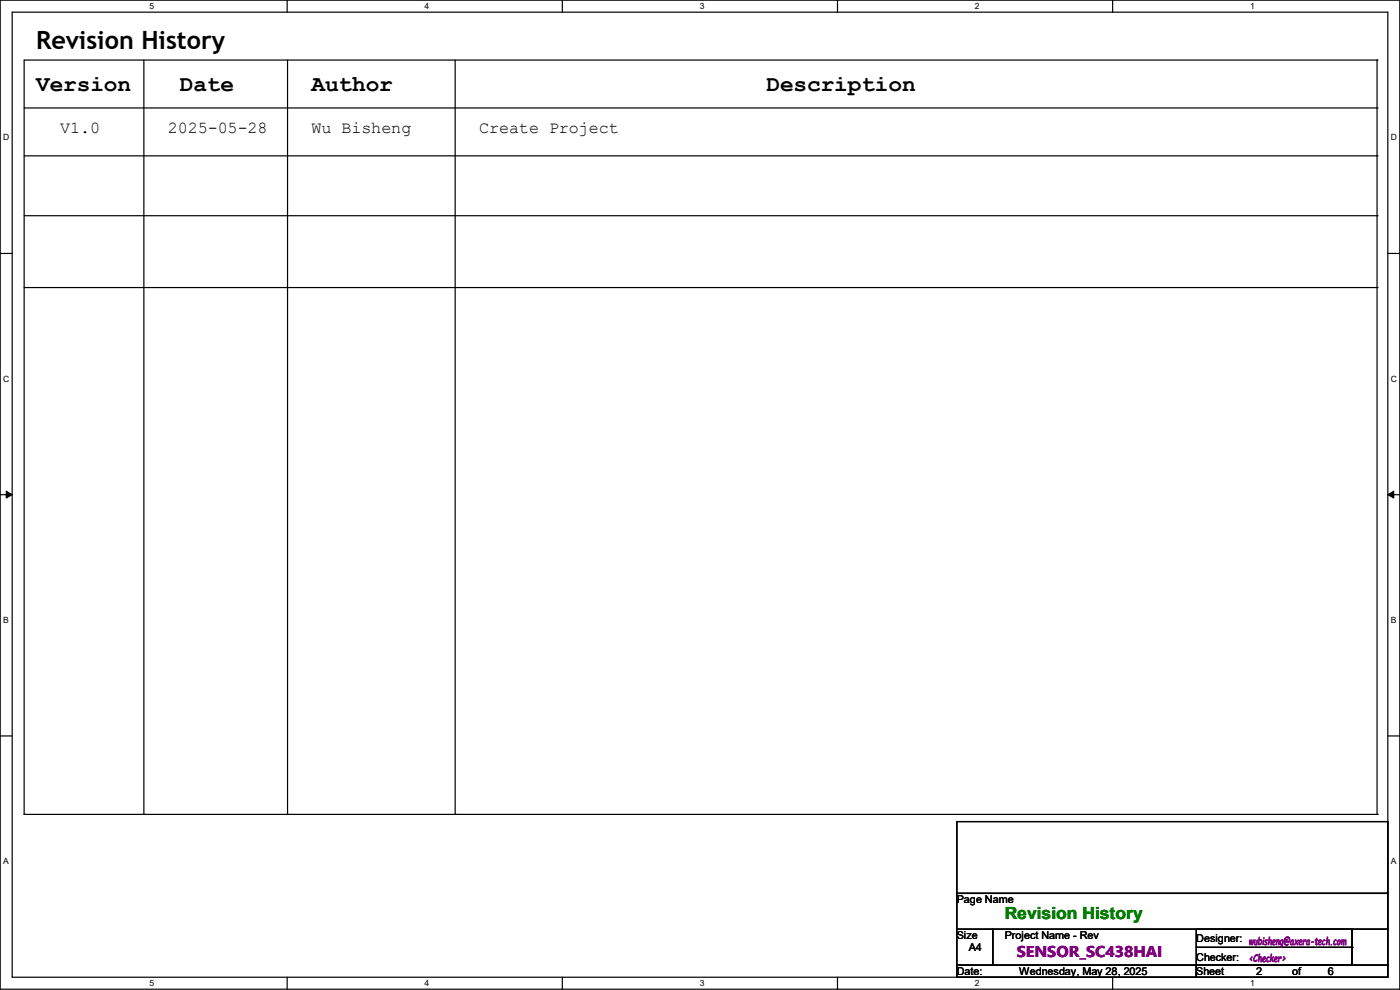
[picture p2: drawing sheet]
<svg xmlns="http://www.w3.org/2000/svg" width="297mm" height="210mm" viewBox="0 0 297 210" stroke-linecap="round" stroke-linejoin="round" font-family="sans-serif">
<defs><g id="words">
<text font-size="5.3" x="7.7" y="10.4">Revision History</text>
<g font-size="4.8">
<text x="7.7" y="19.3">Version</text>
<text x="38.1" y="19.3">Date</text>
<text x="66.1" y="19.3">Author</text>
<text x="162.6" y="19.3">Description</text>
</g>
<g font-size="3.6">
<text x="12.7" y="28.2">V1.0</text>
<text x="35.6" y="28.2">2025-05-28</text>
<text x="66.1" y="28.2">Wu Bisheng</text>
<text x="101.6" y="28.2">Create Project</text>
</g>
<text font-size="3.6" fill="#008000" x="213.1" y="194.9">Revision History</text>
<text font-size="3.3" fill="#800080" x="215.7" y="203">SENSOR_SC438HAI</text>
<g font-size="2.3">
<text x="203" y="191.6">Page Name</text>
<text x="203" y="199.2">Size</text>
<text x="205.5" y="201.8">A4</text>
<text x="213.1" y="199.2">Project Name - Rev</text>
<text x="253.8" y="199.7">Designer:</text>
<text x="253.8" y="203.8">Checker:</text>
<text x="203" y="206.8">Date:</text>
<text x="216.2" y="206.8">Wednesday, May 28, 2025</text>
<text x="253.8" y="206.8">Sheet</text>
<text x="266.5" y="206.8">2</text>
<text x="274.1" y="206.8">of</text>
<text x="281.7" y="206.8">6</text>
</g>
<g font-size="2.3" fill="#800080">
<text x="265" y="200.4">wubisheng@axera-tech.com</text>
<text x="265" y="204">&lt;Checker&gt;</text>
</g>
<g font-size="1.8">
<text x="31.7" y="1.9">5</text>
<text x="90.1" y="1.9">4</text>
<text x="148.5" y="1.9">3</text>
<text x="206.8" y="1.9">2</text>
<text x="265.2" y="1.9">1</text>
<text x=".7" y="29.8">D</text>
<text x="295.1" y="29.8">D</text>
<text x=".7" y="80.9">C</text>
<text x="295.1" y="80.9">C</text>
<text x=".7" y="132.1">B</text>
<text x="295.1" y="132.1">B</text>
<text x=".7" y="183.3">A</text>
<text x="295.1" y="183.3">A</text>
<text x="31.7" y="209.2">5</text>
<text x="90.1" y="209.2">4</text>
<text x="148.5" y="209.2">3</text>
<text x="206.8" y="209.2">2</text>
<text x="265.2" y="209.2">1</text>
</g>
</g></defs>
<path d="M0 0h297v209.8h-297zM2.6 2.6h291.8v204.7h-291.8z" fill="none" stroke="#000" stroke-width=".25"/>
<g fill="#fff">
<path d="M31.7 .3h1v2h-1z"/>
<path d="M31.7 207.6h1v1.9h-1z"/>
</g>
<path d="M60.9 0v2.6M60.9 207.3v2.5" fill="none" stroke="#000" stroke-width=".25"/>
<g fill="#fff">
<path d="M90.1 .3h1v2h-1z"/>
<path d="M90.1 207.6h1v1.9h-1z"/>
</g>
<path d="M119.3 0v2.6M119.3 207.3v2.5" fill="none" stroke="#000" stroke-width=".25"/>
<g fill="#fff">
<path d="M148.5 .3h.9v2h-.9z"/>
<path d="M148.5 207.6h.9v1.9h-.9z"/>
</g>
<path d="M177.7 0v2.6M177.7 207.3v2.5" fill="none" stroke="#000" stroke-width=".25"/>
<g fill="#fff">
<path d="M206.8 .3h1v2h-1z"/>
<path d="M206.8 207.6h1v1.9h-1z"/>
</g>
<path d="M236.1 0v2.6M236.1 207.3v2.5" fill="none" stroke="#000" stroke-width=".25"/>
<g fill="#fff">
<path d="M265.2 .3h1v2h-1z"/>
<path d="M265.2 207.6h1v1.9h-1z"/>
<path d="M.7 28.2h1.2v1.9h-1.2z"/>
<path d="M295.1 28.2h1.2v1.9h-1.2z"/>
<path d="M.7 79.3h1.2v2h-1.2z"/>
<path d="M295.1 79.3h1.2v2h-1.2z"/>
</g>
<path d="M0 53.8h2.6M294.4 53.8h2.6" fill="none" stroke="#000" stroke-width=".25"/>
<g fill="#fff">
<path d="M.7 130.5h1.2v2h-1.2z"/>
<path d="M295.1 130.5h1.1v2h-1.1z"/>
</g>
<path d="M0 104.9h2.6M294.4 104.9h2.6" fill="none" stroke="#000" stroke-width=".25"/>
<path d="M1.3 104.2l1.3 .7-1.3 .8zM294.4 104.9l1.3-.7v1.5z" fill="#000" stroke="#000" stroke-width=".21"/>
<g fill="#fff">
<path d="M.7 181.7h1.2v2h-1.2z"/>
<path d="M295.1 181.7h1.1v2h-1.1z"/>
</g>
<g fill="none" stroke="#000" stroke-width=".25">
<path d="M30.5 12.7v160.1M61 12.7v160.1M96.6 12.7v160.1M292.1 12.7h.1M292.1 12.7h-287v160.1M292.1 12.7v160.1M5.1 22.9h287M5.1 33.1h287M292.1 22.9h.1M292.1 33.1h.1M5.1 45.8h287M292.1 45.8h.1"/>
<path d="M5.1 61h287M292.1 61h.1M0 156.1h2.6M294.4 156.1h2.6M5.1 172.8h.1M5.1 172.8h287M30.5 172.8h.1M61 172.8h.1M96.6 172.8h.1M203 174.3h91.4v15.2h-91.4zM292.1 172.8h.1M203 189.5h91.4v7.6h-91.4z"/>
<path d="M203 197.1h7.6v7.7h-7.6zM210.6 197.1h76.2v7.7h-76.2zM253.8 197.1h33v7.7h-33zM286.8 197.1h7.6v7.7h-7.6zM203 204.8h50.8v2.5h-50.8zM253.8 204.8h40.6v2.5h-40.6zM253.8 201h33M286.8 201h.1"/>
</g>
<use href="#words"/>
</svg>
